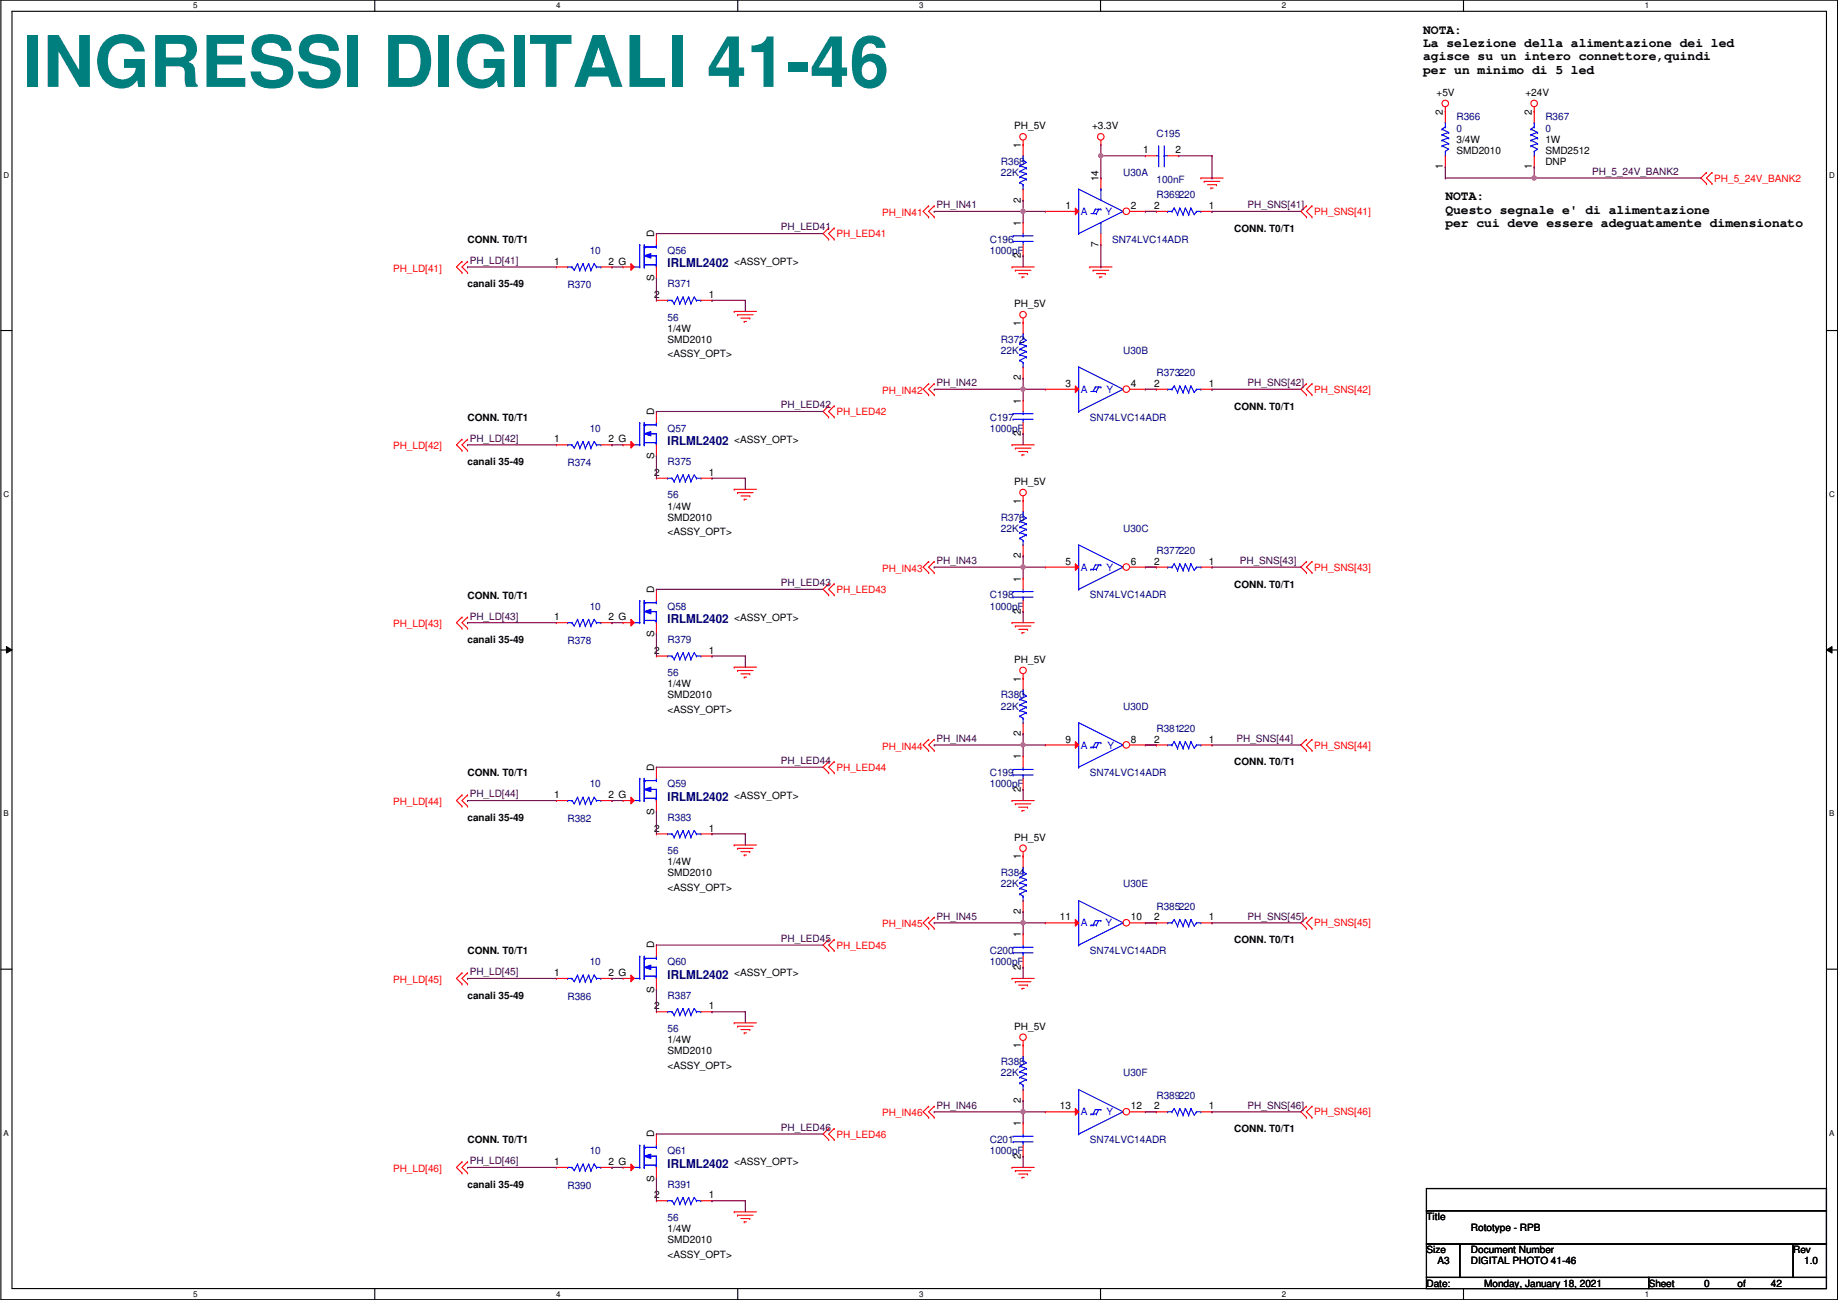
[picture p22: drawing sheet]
<svg xmlns="http://www.w3.org/2000/svg" width="420mm" height="297mm" viewBox="0 0 420 297" stroke-linecap="round" stroke-linejoin="round" font-family="sans-serif">
<defs><g id="words">
<text font-size="16.3" fill="#007f7f" x="5.3" y="19.9">INGRESSI DIGITALI 41-46</text>
<g font-size="3">
<text x="325.3" y="7.7">NOTA:</text>
<text x="325.3" y="10.7">La selezione della alimentazione dei led</text>
<text x="325.3" y="13.8">agisce su un intero connettore,quindi</text>
<text x="325.3" y="16.8">per un minimo di 5 led</text>
<text x="330.4" y="45.8">NOTA:</text>
<text x="330.4" y="48.8">Questo segnale e' di alimentazione</text>
<text x="330.4" y="51.9">per cui deve essere adeguatamente dimensionato</text>
</g>
<g font-size="2.8" fill="#00007f">
<text x="152.6" y="61.1">IRLML2402</text>
<text x="152.6" y="101.7">IRLML2402</text>
<text x="152.6" y="142.4">IRLML2402</text>
<text x="152.6" y="183">IRLML2402</text>
<text x="152.6" y="223.6">IRLML2402</text>
<text x="152.6" y="266.8">IRLML2402</text>
</g>
<g font-size="2.3">
<text x="328.4" y="21.9">+5V</text>
<text x="348.7" y="21.9">+24V</text>
<text x="231.8" y="29.5">PH_5V</text>
<text x="249.6" y="29.5">+3.3V</text>
<text x="329.8" y="26.2" transform="rotate(-90 329.8 26.2)">2</text>
<text x="350.2" y="26.2" transform="rotate(-90 350.2 26.2)">2</text>
<text x="233.3" y="33.8" transform="rotate(-90 233.3 33.8)">1</text>
<text x="261.3" y="35.1">1</text>
<text x="268.7" y="35.1">2</text>
<text x="332.9" y="35.1">SMD2010</text>
<text x="332.9" y="32.6">3/4W</text>
<text x="353.3" y="32.6">1W</text>
<text x="353.3" y="35.1">SMD2512</text>
<text x="251.1" y="41.4" transform="rotate(-90 251.1 41.4)">14</text>
<text x="329.8" y="38.7" transform="rotate(-90 329.8 38.7)">1</text>
<text x="350.2" y="38.7" transform="rotate(-90 350.2 38.7)">1</text>
<text x="353.3" y="37.7">DNP</text>
<text x="233.3" y="46.3" transform="rotate(-90 233.3 46.3)">2</text>
<text x="243.5" y="47.8">1</text>
<text x="258.5" y="47.8">2</text>
<text x="263.9" y="47.8">2</text>
<text x="276.3" y="47.8">1</text>
<text x="233.3" y="51.6" transform="rotate(-90 233.3 51.6)">1</text>
<text x="282.1" y="53">CONN. T0/T1</text>
<text x="106.9" y="55.5">CONN. T0/T1</text>
<text x="149.5" y="54.1" transform="rotate(-90 149.5 54.1)">D</text>
<text x="233.3" y="59" transform="rotate(-90 233.3 59)">2</text>
<text x="251.1" y="56.4" transform="rotate(-90 251.1 56.4)">7</text>
<text x="106.9" y="65.7">canali 35-49</text>
<text x="126.7" y="60.5">1</text>
<text x="139.1" y="60.5">2 G</text>
<text x="149.5" y="64.3" transform="rotate(-90 149.5 64.3)">S</text>
<text x="167.8" y="60.5">&lt;ASSY_OPT&gt;</text>
<text x="149.6" y="68.1">2</text>
<text x="162" y="68.1">1</text>
<text x="231.8" y="70.2">PH_5V</text>
<text x="152.6" y="75.8">1/4W</text>
<text x="233.3" y="74.5" transform="rotate(-90 233.3 74.5)">1</text>
<text x="152.6" y="78.3">SMD2010</text>
<text x="152.6" y="81.6">&lt;ASSY_OPT&gt;</text>
<text x="233.3" y="86.9" transform="rotate(-90 233.3 86.9)">2</text>
<text x="243.5" y="88.4">3</text>
<text x="258.5" y="88.4">4</text>
<text x="263.9" y="88.4">2</text>
<text x="276.3" y="88.4">1</text>
<text x="149.5" y="94.8" transform="rotate(-90 149.5 94.8)">D</text>
<text x="233.3" y="92.2" transform="rotate(-90 233.3 92.2)">1</text>
<text x="282.1" y="93.6">CONN. T0/T1</text>
<text x="106.9" y="96.1">CONN. T0/T1</text>
<text x="126.7" y="101.1">1</text>
<text x="139.1" y="101.1">2 G</text>
<text x="167.8" y="101.2">&lt;ASSY_OPT&gt;</text>
<text x="233.3" y="99.6" transform="rotate(-90 233.3 99.6)">2</text>
<text x="106.9" y="106.3">canali 35-49</text>
<text x="149.5" y="104.9" transform="rotate(-90 149.5 104.9)">S</text>
<text x="149.6" y="108.7">2</text>
<text x="162" y="108.7">1</text>
<text x="231.8" y="110.8">PH_5V</text>
<text x="152.6" y="116.4">1/4W</text>
<text x="152.6" y="119">SMD2010</text>
<text x="233.3" y="115.1" transform="rotate(-90 233.3 115.1)">1</text>
<text x="152.6" y="122.3">&lt;ASSY_OPT&gt;</text>
<text x="233.3" y="127.6" transform="rotate(-90 233.3 127.6)">2</text>
<text x="243.5" y="129">5</text>
<text x="258.5" y="129">6</text>
<text x="263.9" y="129">2</text>
<text x="276.3" y="129">1</text>
<text x="106.9" y="136.8">CONN. T0/T1</text>
<text x="149.5" y="135.4" transform="rotate(-90 149.5 135.4)">D</text>
<text x="233.3" y="132.9" transform="rotate(-90 233.3 132.9)">1</text>
<text x="282.1" y="134.2">CONN. T0/T1</text>
<text x="126.7" y="141.7">1</text>
<text x="139.1" y="141.7">2 G</text>
<text x="167.8" y="141.8">&lt;ASSY_OPT&gt;</text>
<text x="233.3" y="140.3" transform="rotate(-90 233.3 140.3)">2</text>
<text x="106.9" y="146.9">canali 35-49</text>
<text x="149.5" y="145.6" transform="rotate(-90 149.5 145.6)">S</text>
<text x="149.6" y="149.4">2</text>
<text x="162" y="149.4">1</text>
<text x="231.8" y="151.5">PH_5V</text>
<text x="233.3" y="155.7" transform="rotate(-90 233.3 155.7)">1</text>
<text x="152.6" y="157.1">1/4W</text>
<text x="152.6" y="159.6">SMD2010</text>
<text x="152.6" y="162.9">&lt;ASSY_OPT&gt;</text>
<text x="233.3" y="173.5" transform="rotate(-90 233.3 173.5)">1</text>
<text x="233.3" y="168.2" transform="rotate(-90 233.3 168.2)">2</text>
<text x="243.5" y="169.7">9</text>
<text x="258.5" y="169.7">8</text>
<text x="263.9" y="169.7">2</text>
<text x="276.3" y="169.7">1</text>
<text x="106.9" y="177.4">CONN. T0/T1</text>
<text x="149.5" y="176.1" transform="rotate(-90 149.5 176.1)">D</text>
<text x="282.1" y="174.9">CONN. T0/T1</text>
<text x="126.7" y="182.4">1</text>
<text x="139.1" y="182.4">2 G</text>
<text x="167.8" y="182.5">&lt;ASSY_OPT&gt;</text>
<text x="233.3" y="180.9" transform="rotate(-90 233.3 180.9)">2</text>
<text x="106.9" y="187.6">canali 35-49</text>
<text x="149.5" y="186.2" transform="rotate(-90 149.5 186.2)">S</text>
<text x="149.6" y="190">2</text>
<text x="162" y="190">1</text>
<text x="152.6" y="197.7">1/4W</text>
<text x="231.8" y="192.1">PH_5V</text>
<text x="233.3" y="196.4" transform="rotate(-90 233.3 196.4)">1</text>
<text x="152.6" y="200.2">SMD2010</text>
<text x="152.6" y="203.5">&lt;ASSY_OPT&gt;</text>
<text x="233.3" y="208.8" transform="rotate(-90 233.3 208.8)">2</text>
<text x="233.3" y="214.2" transform="rotate(-90 233.3 214.2)">1</text>
<text x="242.3" y="210.3">11</text>
<text x="258.5" y="210.3">10</text>
<text x="263.9" y="210.3">2</text>
<text x="276.3" y="210.3">1</text>
<text x="282.1" y="215.5">CONN. T0/T1</text>
<text x="106.9" y="218.1">CONN. T0/T1</text>
<text x="149.5" y="216.7" transform="rotate(-90 149.5 216.7)">D</text>
<text x="233.3" y="221.5" transform="rotate(-90 233.3 221.5)">2</text>
<text x="126.7" y="223">1</text>
<text x="139.1" y="223">2 G</text>
<text x="149.5" y="226.9" transform="rotate(-90 149.5 226.9)">S</text>
<text x="167.8" y="223.1">&lt;ASSY_OPT&gt;</text>
<text x="106.9" y="228.2">canali 35-49</text>
<text x="149.6" y="230.6">2</text>
<text x="162" y="230.6">1</text>
<text x="152.6" y="238.3">1/4W</text>
<text x="231.8" y="235.3">PH_5V</text>
<text x="233.3" y="239.6" transform="rotate(-90 233.3 239.6)">1</text>
<text x="152.6" y="240.9">SMD2010</text>
<text x="152.6" y="244.2">&lt;ASSY_OPT&gt;</text>
<text x="233.3" y="257.3" transform="rotate(-90 233.3 257.3)">1</text>
<text x="233.3" y="252" transform="rotate(-90 233.3 252)">2</text>
<text x="242.3" y="253.5">13</text>
<text x="258.5" y="253.5">12</text>
<text x="263.9" y="253.5">2</text>
<text x="276.3" y="253.5">1</text>
<text x="106.9" y="261.2">CONN. T0/T1</text>
<text x="149.5" y="259.9" transform="rotate(-90 149.5 259.9)">D</text>
<text x="282.1" y="258.7">CONN. T0/T1</text>
<text x="126.7" y="266.2">1</text>
<text x="139.1" y="266.2">2 G</text>
<text x="167.8" y="266.3">&lt;ASSY_OPT&gt;</text>
<text x="233.3" y="264.7" transform="rotate(-90 233.3 264.7)">2</text>
<text x="106.9" y="271.4">canali 35-49</text>
<text x="149.5" y="270" transform="rotate(-90 149.5 270)">S</text>
<text x="149.6" y="273.8">2</text>
<text x="162" y="273.8">1</text>
<text x="152.6" y="281.5">1/4W</text>
<text x="326.1" y="278.7">Title</text>
<text x="336.2" y="281.3">Rototype - RPB</text>
<text x="152.6" y="284.1">SMD2010</text>
<text x="152.6" y="287.4">&lt;ASSY_OPT&gt;</text>
<text x="326.1" y="286.3">Size</text>
<text x="336.2" y="286.3">Document Number</text>
<text x="409.9" y="286.3">Rev</text>
<text x="326.1" y="294">Date:</text>
<text x="328.6" y="288.9">A3</text>
<text x="336.2" y="288.9">DIGITAL PHOTO 41-46</text>
<text x="339.3" y="294">Monday, January 18, 2021</text>
<text x="376.9" y="294">Sheet</text>
<text x="389.6" y="294">0</text>
<text x="397.2" y="294">of</text>
<text x="404.8" y="294">42</text>
<text x="412.4" y="288.9">1.0</text>
</g>
<g font-size="2.3" fill="#00007f">
<text x="332.9" y="27.5">R366</text>
<text x="353.3" y="27.5">R367</text>
<text x="264.4" y="31.3">C195</text>
<text x="332.9" y="30.1">0</text>
<text x="353.3" y="30.1">0</text>
<text x="228.8" y="37.7">R368</text>
<text x="228.8" y="40.2">22K</text>
<text x="256.7" y="40.2">U30A</text>
<text x="264.4" y="41.7">100nF</text>
<text x="264.4" y="45.3">R369220</text>
<text x="134.8" y="58">10</text>
<text x="152.6" y="58">Q56</text>
<text x="226.3" y="55.5">C196</text>
<text x="226.3" y="58">1000pF</text>
<text x="254.2" y="55.5">SN74LVC14ADR</text>
<text x="129.7" y="65.9">R370</text>
<text x="152.6" y="65.6">R371</text>
<text x="152.6" y="73.2">56</text>
<text x="228.8" y="78.3">R372</text>
<text x="228.8" y="80.9">22K</text>
<text x="256.7" y="80.9">U30B</text>
<text x="264.4" y="85.9">R373220</text>
<text x="134.8" y="98.6">10</text>
<text x="152.6" y="98.6">Q57</text>
<text x="226.3" y="96.1">C197</text>
<text x="226.3" y="98.6">1000pF</text>
<text x="249.1" y="96.1">SN74LVC14ADR</text>
<text x="129.7" y="106.5">R374</text>
<text x="152.6" y="106.3">R375</text>
<text x="152.6" y="113.9">56</text>
<text x="228.8" y="119">R376</text>
<text x="228.8" y="121.5">22K</text>
<text x="256.7" y="121.5">U30C</text>
<text x="264.4" y="126.6">R377220</text>
<text x="226.3" y="136.7">C198</text>
<text x="249.1" y="136.7">SN74LVC14ADR</text>
<text x="134.8" y="139.3">10</text>
<text x="152.6" y="139.3">Q58</text>
<text x="226.3" y="139.3">1000pF</text>
<text x="129.7" y="147.2">R378</text>
<text x="152.6" y="146.9">R379</text>
<text x="152.6" y="154.5">56</text>
<text x="228.8" y="159.6">R380</text>
<text x="228.8" y="162.1">22K</text>
<text x="256.7" y="162.1">U30D</text>
<text x="264.4" y="167.2">R381220</text>
<text x="134.8" y="179.9">10</text>
<text x="152.6" y="179.9">Q59</text>
<text x="226.3" y="177.4">C199</text>
<text x="226.3" y="179.9">1000pF</text>
<text x="249.1" y="177.4">SN74LVC14ADR</text>
<text x="129.7" y="187.8">R382</text>
<text x="152.6" y="187.5">R383</text>
<text x="152.6" y="195.2">56</text>
<text x="228.8" y="200.2">R384</text>
<text x="228.8" y="202.8">22K</text>
<text x="256.7" y="202.8">U30E</text>
<text x="264.4" y="207.9">R385220</text>
<text x="134.8" y="220.6">10</text>
<text x="152.6" y="220.6">Q60</text>
<text x="226.3" y="218">C200</text>
<text x="226.3" y="220.6">1000pF</text>
<text x="249.1" y="218">SN74LVC14ADR</text>
<text x="129.7" y="228.4">R386</text>
<text x="152.6" y="228.2">R387</text>
<text x="152.6" y="235.8">56</text>
<text x="228.8" y="243.4">R388</text>
<text x="228.8" y="246">22K</text>
<text x="256.7" y="246">U30F</text>
<text x="264.4" y="251">R389220</text>
<text x="134.8" y="263.7">10</text>
<text x="152.6" y="263.7">Q61</text>
<text x="226.3" y="261.2">C201</text>
<text x="226.3" y="263.7">1000pF</text>
<text x="249.1" y="261.2">SN74LVC14ADR</text>
<text x="129.7" y="271.6">R390</text>
<text x="152.6" y="271.4">R391</text>
<text x="152.6" y="279">56</text>
</g>
<g font-size="2.3" fill="#400040">
<text x="363.9" y="40">PH_5_24V_BANK2</text>
<text x="214.1" y="47.6">PH_IN41</text>
<text x="285.2" y="47.6">PH_SNS[41]</text>
<text x="178.5" y="52.7">PH_LED41</text>
<text x="107.4" y="60.3">PH_LD[41]</text>
<text x="214.1" y="88.2">PH_IN42</text>
<text x="285.2" y="88.2">PH_SNS[42]</text>
<text x="178.5" y="93.3">PH_LED42</text>
<text x="107.4" y="100.9">PH_LD[42]</text>
<text x="214.1" y="128.9">PH_IN43</text>
<text x="283.4" y="128.9">PH_SNS[43]</text>
<text x="178.5" y="133.9">PH_LED43</text>
<text x="107.4" y="141.6">PH_LD[43]</text>
<text x="214.1" y="169.5">PH_IN44</text>
<text x="282.6" y="169.5">PH_SNS[44]</text>
<text x="178.5" y="174.6">PH_LED44</text>
<text x="107.4" y="182.2">PH_LD[44]</text>
<text x="178.5" y="215.2">PH_LED45</text>
<text x="214.1" y="210.1">PH_IN45</text>
<text x="285.2" y="210.1">PH_SNS[45]</text>
<text x="107.4" y="222.8">PH_LD[45]</text>
<text x="214.1" y="253.3">PH_IN46</text>
<text x="285.2" y="253.3">PH_SNS[46]</text>
<text x="178.5" y="258.4">PH_LED46</text>
<text x="107.4" y="266">PH_LD[46]</text>
</g>
<g font-size="2.3" fill="#f00">
<text x="391.9" y="41.5">PH_5_24V_BANK2</text>
<text x="201.6" y="49.4">PH_IN41</text>
<text x="300.4" y="49.1">PH_SNS[41]</text>
<text x="191.2" y="54.2">PH_LED41</text>
<text x="89.9" y="62.1">PH_LD[41]</text>
<text x="300.4" y="89.7">PH_SNS[42]</text>
<text x="191.2" y="94.8">PH_LED42</text>
<text x="201.6" y="90">PH_IN42</text>
<text x="89.9" y="102.7">PH_LD[42]</text>
<text x="201.6" y="130.6">PH_IN43</text>
<text x="300.4" y="130.4">PH_SNS[43]</text>
<text x="191.2" y="135.5">PH_LED43</text>
<text x="89.9" y="143.3">PH_LD[43]</text>
<text x="201.6" y="171.3">PH_IN44</text>
<text x="300.4" y="171">PH_SNS[44]</text>
<text x="191.2" y="176.1">PH_LED44</text>
<text x="89.9" y="184">PH_LD[44]</text>
<text x="201.6" y="211.9">PH_IN45</text>
<text x="300.4" y="211.7">PH_SNS[45]</text>
<text x="191.2" y="216.7">PH_LED45</text>
<text x="89.9" y="224.6">PH_LD[45]</text>
<text x="201.6" y="255.1">PH_IN46</text>
<text x="300.4" y="254.8">PH_SNS[46]</text>
<text x="191.2" y="259.9">PH_LED46</text>
<text x="89.9" y="267.8">PH_LD[46]</text>
</g>
<g font-size="2.3" fill="#00f">
<text x="247.1" y="49.1">A</text>
<text x="252.7" y="49.1">Y</text>
<text x="247.1" y="89.7">A</text>
<text x="252.9" y="89.7">Y</text>
<text x="247.1" y="130.4">A</text>
<text x="252.9" y="130.4">Y</text>
<text x="247.1" y="171">A</text>
<text x="253.2" y="171">Y</text>
<text x="247.1" y="211.7">A</text>
<text x="252.7" y="211.7">Y</text>
<text x="247.1" y="254.8">A</text>
<text x="252.9" y="254.8">Y</text>
</g>
<g font-size="1.8">
<text x="44.2" y="1.9">5</text>
<text x="127.1" y="1.9">4</text>
<text x="210.1" y="1.9">3</text>
<text x="293" y="1.9">2</text>
<text x="376" y="1.9">1</text>
<text x=".8" y="40.6">D</text>
<text x="418.2" y="40.6">D</text>
<text x=".8" y="113.6">C</text>
<text x="418.2" y="113.6">C</text>
<text x=".8" y="186.6">B</text>
<text x="418.2" y="186.6">B</text>
<text x=".8" y="259.5">A</text>
<text x="418.2" y="259.5">A</text>
<text x="44.2" y="296.3">5</text>
<text x="127.1" y="296.3">4</text>
<text x="210.1" y="296.3">3</text>
<text x="293" y="296.3">2</text>
<text x="376" y="296.3">1</text>
</g>
</g></defs>
<path d="M.2 0h419.9v297h-419.9zM2.7 2.6h414.8v291.8h-414.8z" fill="none" stroke="#000" stroke-width=".25"/>
<g fill="#fff">
<path d="M44.2 .3h1v2h-1z"/>
<path d="M44.2 294.7h1v2h-1z"/>
</g>
<path d="M85.7 0v2.6M85.7 294.4v2.6" fill="none" stroke="#000" stroke-width=".25"/>
<g fill="#fff">
<path d="M127.1 .3h1v2h-1z"/>
<path d="M127.1 294.7h1v2h-1z"/>
</g>
<path d="M168.6 0v2.6M168.6 294.4v2.6" fill="none" stroke="#000" stroke-width=".25"/>
<g fill="#fff">
<path d="M210.1 .3h1v2h-1z"/>
<path d="M210.1 294.7h1v2h-1z"/>
</g>
<path d="M251.6 0v2.6M251.6 294.4v2.6" fill="none" stroke="#000" stroke-width=".25"/>
<g fill="#fff">
<path d="M293 .3h1v2h-1z"/>
<path d="M293 294.7h1v2h-1z"/>
</g>
<path d="M334.5 0v2.6M334.5 294.4v2.6" fill="none" stroke="#000" stroke-width=".25"/>
<g fill="#fff">
<path d="M376 .3h1v2h-1z"/>
<path d="M376 294.7h1v2h-1z"/>
<path d="M.8 39h1.3v2h-1.3z"/>
<path d="M418.2 39h1.2v2h-1.2z"/>
<path d="M.8 112h1.3v2h-1.3z"/>
<path d="M418.2 112h1.2v2h-1.2z"/>
</g>
<path d="M.2 75.5h2.5M417.5 75.5h2.6" fill="none" stroke="#000" stroke-width=".25"/>
<g fill="#fff">
<path d="M.8 185h1.2v1.9h-1.2z"/>
<path d="M418.2 185h1.1v1.9h-1.1z"/>
</g>
<path d="M.2 148.5h2.5M417.5 148.5h2.6" fill="none" stroke="#000" stroke-width=".25"/>
<path d="M1.5 147.7l1.2 .8-1.2 .7zM417.5 148.5l1.3-.8v1.5z" fill="#000"/>
<path d="M1.5 147.7l1.2 .8-1.2 .7zM417.5 148.5l1.3-.8v1.5z" fill="none" stroke="#000" stroke-width=".23"/>
<g fill="#fff">
<path d="M.8 257.9h1.2v2h-1.2z"/>
<path d="M418.2 257.9h1.1v2h-1.1z"/>
</g>
<path d="M.2 221.4h2.5M417.5 221.4h2.6M326.1 271.6h91.4v5h-91.4zM326.1 276.6h91.4v7.7h-91.4zM326.1 284.3h7.6v7.6h-7.6zM326.1 291.9h50.8v2.5h-50.8zM333.7 284.3h76.2v7.6h-76.2zM376.9 291.9h40.6v2.5h-40.6zM409.9 284.3h7.6v7.6h-7.6z" fill="none" stroke="#000" stroke-width=".25"/>
<g fill="none" stroke="#f00" stroke-width=".25">
<path d="M233.9 33.1h.1M233.9 32v1.1M251.7 33.1h.1M251.7 32v1.1M261.8 35.6h.1M261.8 35.6h2.6M266.9 35.6h2.5M269.4 35.6h.1M330.4 25.4h.1M330.4 24.4v1M350.7 25.4h.1M350.7 24.4v1"/>
<path d="M390.1 39.4h.1M390.1 39.4l-1.3 1.3 1.3 1.3M391.4 39.4h.1M391.4 39.4l-1.3 1.3 1.3 1.3M105.6 59.7h.1M105.6 59.7l-1.3 1.3 1.3 1.3M106.9 59.7h.1M106.9 59.7l-1.3 1.3 1.3 1.3M189.4 52.1h.1M189.4 54.7h.1M189.4 52.1l-1.2 1.3 1.2 1.3M190.7 54.7h.1"/>
<path d="M190.7 52.1h.1M190.7 52.1l-1.3 1.3 1.3 1.3M212.3 47h.1M212.3 49.6h.1M212.3 47l-1.3 1.3 1.3 1.3M213.6 47h.1M213.6 49.6h.1M213.6 47l-1.3 1.3 1.3 1.3M264.4 48.3h.1M264.4 48.3h2.5M274.5 40.7h.1M274.5 40.7h5.1"/>
<path d="M274.5 48.3h2.6M275.3 41.4h.1M275.3 41.4h3.5M276 42.2h2.1M276.8 43h.1M276.8 43h.5M277.1 48.3h.1M278.1 42.2h.1M298.7 47h.1M298.7 49.6h.1M298.7 47l-1.3 1.3 1.3 1.3M299.9 49.6h.1"/>
<path d="M299.9 47h.1M299.9 47l-1.2 1.3 1.2 1.3M390.1 42h.1M391.4 42h.1M105.6 62.3h.1M106.9 62.3h.1M167.8 71.2h.1M167.8 71.2h5.1M168.6 71.9h.1M168.6 71.9h3.6M169.4 72.7h2M170.1 73.4h.1"/>
<path d="M170.1 73.4h.5M171.4 72.7h.1M231.3 61h.1M231.3 61h5.1M232.1 61.8h.1M232.1 61.8h3.6M232.9 62.5h2M233.6 63.3h.1M233.6 63.3h.5M233.9 73.7h.1M233.9 72.7v3.5M234.9 62.5h.1"/>
<path d="M249.1 61h.1M249.1 61h5.1M249.9 61.8h.1M249.9 61.8h3.5M250.6 62.5h2.1M251.4 63.3h.1M251.4 63.3h.5M252.7 62.5h.1M189.4 92.8h.1M189.4 95.3h.1M189.4 92.8l-1.2 1.2 1.2 1.3M190.7 95.3h.1"/>
<path d="M190.7 92.8h.1M190.7 92.8l-1.3 1.2 1.3 1.3M212.3 87.7h.1M212.3 90.2h.1M212.3 87.7l-1.3 1.2 1.3 1.3M213.6 87.7h.1M213.6 90.2h.1M213.6 87.7l-1.3 1.2 1.3 1.3M233.9 86.4h.1M233.9 83.9v2.5M298.7 87.7h.1M298.7 90.2h.1"/>
<path d="M298.7 87.7l-1.3 1.2 1.3 1.3M299.9 90.2h.1M299.9 87.7h.1M299.9 87.7l-1.2 1.2 1.2 1.3M105.6 100.4h.1M105.6 102.9h.1M105.6 100.4l-1.3 1.2 1.3 1.3M106.9 100.4h.1M106.9 102.9h.1M106.9 100.4l-1.3 1.2 1.3 1.3M167.8 111.8h.1M167.8 111.8h5.1"/>
<path d="M168.6 112.6h.1M168.6 112.6h3.6M169.4 113.3h2M170.1 114.1h.1M170.1 114.1h.5M171.4 113.3h.1M231.3 101.6h.1M231.3 101.6h5.1M232.1 102.4h.1M232.1 102.4h3.6M232.9 103.2h2M233.6 103.9h.1"/>
<path d="M233.6 103.9h.5M233.9 114.3h.1M233.9 113.3v1M234.9 103.2h.1M189.4 133.4h.1M189.4 135.9h.1M189.4 133.4l-1.2 1.3 1.2 1.2M190.7 135.9h.1M190.7 133.4h.1M190.7 133.4l-1.3 1.3 1.3 1.2M212.3 128.3h.1M212.3 130.9h.1"/>
<path d="M212.3 128.3l-1.3 1.3 1.3 1.3M213.6 128.3h.1M213.6 130.9h.1M213.6 128.3l-1.3 1.3 1.3 1.3M298.7 128.3h.1M298.7 130.9h.1M298.7 128.3l-1.3 1.3 1.3 1.3M299.9 130.9h.1M299.9 128.3h.1M299.9 128.3l-1.2 1.3 1.2 1.3M105.6 141h.1M105.6 143.6h.1"/>
<path d="M105.6 141l-1.3 1.3 1.3 1.3M106.9 141h.1M106.9 143.6h.1M106.9 141l-1.3 1.3 1.3 1.3M167.8 152.4h.1M167.8 152.4h5.1M168.6 153.2h.1M168.6 153.2h3.6M169.4 154h2M170.1 154.7h.1M170.1 154.7h.5M171.4 154h.1"/>
<path d="M231.3 142.3h.1M231.3 142.3h5.1M232.1 143h.1M232.1 143h3.6M232.9 143.8h2M233.6 144.6h.1M233.6 144.6h.5M233.9 155h.1M233.9 154v1M234.9 143.8h.1M189.4 174h.1M189.4 176.6h.1"/>
<path d="M189.4 174l-1.2 1.3 1.2 1.3M190.7 176.6h.1M190.7 174h.1M190.7 174l-1.3 1.3 1.3 1.3M212.3 169h.1M212.3 171.5h.1M212.3 169l-1.3 1.2 1.3 1.3M213.6 169h.1M213.6 171.5h.1M213.6 169l-1.3 1.2 1.3 1.3M298.7 169h.1M298.7 171.5h.1"/>
<path d="M298.7 169l-1.3 1.2 1.3 1.3M299.9 171.5h.1M299.9 169h.1M299.9 169l-1.2 1.2 1.2 1.3M105.6 181.7h.1M105.6 184.2h.1M105.6 181.7l-1.3 1.2 1.3 1.3M106.9 181.7h.1M106.9 184.2h.1M106.9 181.7l-1.3 1.2 1.3 1.3M167.8 193.1h.1M167.8 193.1h5.1"/>
<path d="M168.6 193.8h.1M168.6 193.8h3.6M169.4 194.6h2M170.1 195.4h.1M170.1 195.4h.5M171.4 194.6h.1M231.3 182.9h.1M231.3 182.9h5.1M232.1 183.7h.1M232.1 183.7h3.6M232.9 184.4h2M233.6 185.2h.1"/>
<path d="M233.6 185.2h.5M233.9 195.6h.1M233.9 194.6v1M234.9 184.4h.1M189.4 214.7h.1M189.4 217.2h.1M189.4 214.7l-1.2 1.2 1.2 1.3M190.7 217.2h.1M190.7 214.7h.1M190.7 214.7l-1.3 1.2 1.3 1.3M212.3 209.6h.1M212.3 212.1h.1"/>
<path d="M212.3 209.6l-1.3 1.3 1.3 1.2M213.6 209.6h.1M213.6 212.1h.1M213.6 209.6l-1.3 1.3 1.3 1.2M298.7 209.6h.1M298.7 212.1h.1M298.7 209.6l-1.3 1.3 1.3 1.2M299.9 212.1h.1M299.9 209.6h.1M299.9 209.6l-1.2 1.3 1.2 1.2M105.6 222.3h.1M105.6 224.8h.1"/>
<path d="M105.6 222.3l-1.3 1.3 1.3 1.2M106.9 222.3h.1M106.9 224.8h.1M106.9 222.3l-1.3 1.3 1.3 1.2M167.8 233.7h.1M167.8 233.7h5.1M168.6 234.5h.1M168.6 234.5h3.6M169.4 235.2h2M170.1 236h.1M170.1 236h.5M171.4 235.2h.1"/>
<path d="M231.3 223.6h.1M231.3 223.6h5.1M232.1 224.3h.1M232.1 224.3h3.6M232.9 225.1h2M233.6 225.8h.1M233.6 225.8h.5M233.9 238.8h.1M233.9 237.8v1M234.9 225.1h.1M189.4 257.9h.1M189.4 257.9l-1.2 1.2 1.2 1.3"/>
<path d="M190.7 257.9h.1M190.7 257.9l-1.3 1.2 1.3 1.3M212.3 252.8h.1M212.3 255.3h.1M212.3 252.8l-1.3 1.2 1.3 1.3M213.6 252.8h.1M213.6 255.3h.1M213.6 252.8l-1.3 1.2 1.3 1.3M298.7 252.8h.1M298.7 255.3h.1M298.7 252.8l-1.3 1.2 1.3 1.3M299.9 255.3h.1"/>
<path d="M299.9 252.8h.1M299.9 252.8l-1.2 1.2 1.2 1.3M105.6 265.5h.1M105.6 268h.1M105.6 265.5l-1.3 1.2 1.3 1.3M106.9 265.5h.1M106.9 268h.1M106.9 265.5l-1.3 1.2 1.3 1.3M127.2 266.7h.1M127.2 266.7h2.5M137.4 266.7h2.5M139.9 266.7h.1"/>
<path d="M167.8 276.9h.1M167.8 276.9h5.1M168.6 277.7h.1M168.6 277.7h3.6M169.4 278.4h2M170.1 279.2h.1M170.1 279.2h.5M171.4 278.4h.1M189.4 260.4h.1M190.7 260.4h.1M231.3 266.7h.1M231.3 266.7h5.1"/>
<path d="M232.1 267.5h.1M232.1 267.5h3.6M232.9 268.3h2M233.6 269h.1M233.6 269h.5M234.9 268.3h.1"/>
<circle cx="233.9" cy="31.3" r=".75"/>
<circle cx="251.6" cy="31.3" r=".75"/>
<circle cx="330.4" cy="23.6" r=".75"/>
<circle cx="350.7" cy="23.6" r=".75"/>
<circle cx="233.9" cy="71.9" r=".75"/>
<circle cx="233.9" cy="112.5" r=".75"/>
<circle cx="233.9" cy="153.2" r=".75"/>
<circle cx="233.9" cy="193.8" r=".75"/>
<circle cx="233.9" cy="237" r=".75"/>
</g>
<g fill="none" stroke="#00f" stroke-width=".25">
<path d="M264.4 35.6h.5M264.9 35.6h.1M264.9 37.9h.1M264.9 33.3v4.6M266.1 37.9h.1M266.1 35.6h.1M266.1 35.6h.8M266.1 33.3v4.6M266.9 48.3h.1M266.9 48.3h1M267.9 48.3h.1M268.4 47.5h.1"/>
<path d="M268.4 47.5l.8 1.6M268.4 47.5l-.5 .8M269.2 49.1h.1M269.7 47.5h.1M269.7 47.5l-.5 1.6M269.7 47.5l.8 1.6M270.5 49.1h.1M271 47.5h.1M271 47.5l.7 1.6M271 47.5l-.5 1.6M271.7 49.1h.1M272.2 47.5h.1"/>
<path d="M272.2 47.5l-.5 1.6M272.2 47.5l.8 1.6 .5-.8M273.5 48.3h.1M273.5 48.3h1M274.5 48.3h.1M233.1 79.8h.1M233.1 78.5h.1M233.1 79.8l1.5 .5M233.1 78.5l1.5 .5M233.9 76.2h.1M233.9 77.3h.1M233.9 77.3l.7 .5-1.5 .7"/>
<path d="M233.9 76.2v1.1M234.6 79h.1M234.6 79l-1.5 .8M233.1 81.1h.1M233.1 82.3h.1M233.1 81.1l1.5 .5M233.1 82.3l.8 .5M233.9 82.8h.1M233.9 83.9h.1M233.9 82.8v1.1M234.6 81.6h.1M234.6 80.3h.1"/>
<path d="M234.6 80.3l-1.5 .8M234.6 81.6l-1.5 .7M129.7 266.7h.1M129.7 266.7h1.1M130.8 266.7h.1M132 266h.1M132 266l.5 1.5M132 266l-.7 1.5-.5-.8M132.5 267.5h.1M133.3 266h.1M133.3 266l-.8 1.5M133.3 266l.5 1.5"/>
<path d="M133.8 267.5h.1M134.6 266h.1M134.6 266l.5 1.5M134.6 266l-.8 1.5M135.1 267.5h.1M135.8 266h.1M135.8 266l-.7 1.5M135.8 266l.5 .7M136.3 266.7h.1M136.3 266.7h1.1M137.4 266.7h.1M145 266.7h1.3"/>
<path d="M146.3 266.7h.1M146.3 261.7h.1M146.3 261.7v5M147.3 266.7h.1M147.3 262.2h.1M147.3 261.7v5M147.3 262.2h2.8M147.3 266.2h2.8M147.5 262.2h.1M148.5 264.2h1.6M149.8 266.2h.1M150.1 262.2h.1"/>
<path d="M150.1 264.2h.1M150.1 266.7h.1M150.1 266.2h.1M150.1 261.7v.5M150.1 264.2v2.5"/>
</g>
<path d="M147.3 264.2l1.5-.5v1z" fill="#00f"/>
<path d="M147.3 264.2l1.5-.5v1z" fill="none" stroke="#00f" stroke-width=".25"/>
<path d="M144.2 266l.8 .7-.8 .8z" fill="#f00"/>
<g fill="none" stroke="#f00" stroke-width=".25">
<path d="M330.4 38.1h.1M330.4 25.4h.1M330.4 25.4v2.6M330.4 35.6v2.5M264.4 129.6h.1M264.4 129.6h2.5M274.5 129.6h2.6M277.1 129.6h.1M150.1 259.1h.1M150.1 259.1v2.6M142.4 266.7h.1M142.4 266.7h2.6"/>
<path d="M144.2 266l.8 .7-.8 .8zM150.1 269.3h.1M150.1 266.7v2.6"/>
</g>
<g fill="none" stroke="#00f" stroke-width=".25">
<path d="M329.6 30.8h.1M329.6 32h.1M329.6 33.3h.1M329.6 29.5h.1M329.6 30.8l1.6 .7M329.6 32l1.6 .8M329.6 33.3l1.6 .8-.8 .5M329.6 29.5l1.6 .8M330.4 29h.1M330.4 35.6h.1M330.4 28h.1M330.4 34.6h.1"/>
<path d="M330.4 29l-.8 .5M330.4 28v1M330.4 34.6v1M331.2 30.3h.1M331.2 31.5h.1M331.2 32.8h.1M331.2 30.3l-1.6 .5M331.2 31.5l-1.6 .5M331.2 32.8l-1.6 .5M266.9 129.6h.1M266.9 129.6h1M267.9 129.6h.1"/>
<path d="M268.4 128.8h.1M268.4 128.8l.8 1.5M268.4 128.8l-.5 .8M269.2 130.3h.1M269.7 128.8h.1M269.7 128.8l-.5 1.5M269.7 128.8l.8 1.5M270.5 130.3h.1M271 128.8h.1M271 128.8l.7 1.5M271 128.8l-.5 1.5M271.7 130.3h.1"/>
<path d="M272.2 128.8h.1M272.2 128.8l-.5 1.5M272.2 128.8l.8 1.5 .5-.7M273.5 129.6h.1M273.5 129.6h1M274.5 129.6h.1M146.3 177.8h.1M146.3 177.8v5.1M147.3 178.4h.1M147.3 177.8v5.1M147.3 178.4h2.8M147.5 178.4h.1"/>
<path d="M150.1 178.4h.1M150.1 177.8v.6M145 182.9h1.3M146.3 182.9h.1M147.3 182.9h.1M147.3 182.4h2.8M148.5 180.4h1.6M149.8 182.4h.1M150.1 180.4h.1M150.1 182.9h.1M150.1 182.4h.1M150.1 180.4v2.5"/>
</g>
<path d="M147.3 180.4l1.5-.5v1z" fill="#00f"/>
<path d="M147.3 180.4l1.5-.5v1z" fill="none" stroke="#00f" stroke-width=".25"/>
<path d="M144.2 182.2l.8 .7-.8 .8z" fill="#f00"/>
<path d="M233.9 132.1h.1M233.9 139.7h.1M233.9 132.1v2.6M233.9 137.2v2.5M150.1 175.3h.1M150.1 175.3v2.5M142.4 182.9h.1M142.4 182.9h2.6M144.2 182.2l.8 .7-.8 .8zM150.1 185.5h.1M150.1 182.9v2.6" fill="none" stroke="#f00" stroke-width=".25"/>
<g fill="none" stroke="#00f" stroke-width=".25">
<path d="M146.3 96.6h.1M146.3 96.6v5M147.3 97.1h.1M147.3 96.6v5M147.3 97.1h2.8M147.5 97.1h.1M148.5 99.1h1.6M150.1 97.1h.1M150.1 99.1h.1M150.1 96.6v.5M150.1 99.1v2.5M145 101.6h1.3"/>
<path d="M146.3 101.6h.1M147.3 101.6h.1M147.3 101.1h2.8M149.8 101.1h.1M150.1 101.6h.1M150.1 101.1h.1M231.6 136.4h.1M231.6 135.2h.1M231.6 136.4h4.6M231.6 135.2h4.6M233.9 135.2h.1M233.9 136.4h.1"/>
<path d="M233.9 134.7v.5M233.9 136.4v.8"/>
</g>
<path d="M147.3 99.1l1.5-.5v1z" fill="#00f"/>
<path d="M147.3 99.1l1.5-.5v1z" fill="none" stroke="#00f" stroke-width=".25"/>
<path d="M144.2 100.9l.8 .7-.8 .8z" fill="#f00"/>
<path d="M150.1 94h.1M150.1 94v2.6M142.4 101.6h.1M142.4 101.6h2.6M144.2 100.9l.8 .7-.8 .8zM150.1 104.2h.1M150.1 101.6v2.6" fill="none" stroke="#f00" stroke-width=".25"/>
<path d="M246.6 215.9h.1M249.4 211.4h.1M249.4 211.4h1.2M249.9 211.4h.1M250.6 211.4h.1M251.2 210.4l-.6 1M251.7 210.4h.1M251.7 210.4h-1.3l-.5 1M256.7 210.9h.1M256.7 210.9l-10.1-5.1v10.1M256.7 210.9l-10.1 5" fill="none" stroke="#00f" stroke-width=".25"/>
<circle cx="257.5" cy="210.8" r=".75" fill="#fff"/>
<g fill="none" stroke="#f00" stroke-width=".25">
<path d="M258.3 210.9h6.1M264.4 210.9h.1"/>
<circle cx="257.5" cy="210.8" r=".75"/>
</g>
<path d="M245.8 210.1l.8 .8-.8 .7z" fill="#f00"/>
<g fill="none" stroke="#f00" stroke-width=".25">
<path d="M233.9 50.8h.1M233.9 58.5h.1M233.9 50.8v2.6M233.9 55.9v2.6M127.2 61h.1M127.2 61h2.5M137.4 61h2.5M139.9 61h.1M233.9 91.5h.1M233.9 99.1h.1M233.9 91.5v2.5M233.9 96.6v2.5"/>
<path d="M127.2 101.6h.1M127.2 101.6h2.5M137.4 101.6h2.5M139.9 101.6h.1M150.1 109.3h.1M150.1 109.3h2.5M160.2 109.3h2.6M162.8 109.3h.1M127.2 142.3h.1M127.2 142.3h2.5M137.4 142.3h2.5M139.9 142.3h.1"/>
<path d="M233.9 172.8h.1M233.9 172.8v2.5M233.9 177.8v2.6M127.2 182.9h.1M127.2 182.9h2.5M137.4 182.9h2.5M139.9 182.9h.1M150.1 190.5h.1M150.1 190.5h2.5M160.2 190.5h2.6M162.8 190.5h.1M233.9 195.6h.1"/>
<path d="M233.9 180.4h.1M233.9 195.6v2.6M233.9 208.3h.1M233.9 205.8v2.5M239 210.9h.1M239 210.9h7.6M245.8 210.1l.8 .8-.8 .7zM127.2 223.6h.1M127.2 223.6h2.5M137.4 223.6h2.5M139.9 223.6h.1M233.9 238.8h.1"/>
<path d="M233.9 238.8v2.5M233.9 251.5h.1M233.9 249v2.5M150.1 274.4h.1M150.1 274.4h2.5M160.2 274.4h2.6M162.8 274.4h.1"/>
</g>
<g fill="none" stroke="#00f" stroke-width=".25">
<path d="M231.6 55.2h.1M231.6 53.9h.1M231.6 55.2h4.6M231.6 53.9h4.6M233.9 53.9h.1M233.9 55.2h.1M233.9 53.4v.5M233.9 55.2v.7M129.7 61h.1M129.7 61h1.1M130.8 61h.1M132 60.2h.1"/>
<path d="M132 60.2l.5 1.6M132 60.2l-.7 1.6-.5-.8M132.5 61.8h.1M133.3 60.2h.1M133.3 60.2l-.8 1.6M133.3 60.2l.5 1.6M133.8 61.8h.1M134.6 60.2h.1M134.6 60.2l.5 1.6M134.6 60.2l-.8 1.6M135.1 61.8h.1M135.8 60.2h.1"/>
<path d="M135.8 60.2l-.7 1.6M135.8 60.2l.5 .8M136.3 61h.1M136.3 61h1.1M137.4 61h.1M231.6 95.8h.1M231.6 94.5h.1M231.6 95.8h4.6M231.6 94.5h4.6M233.9 94.5h.1M233.9 95.8h.1M233.9 94v.5"/>
<path d="M233.9 95.8v.8M129.7 101.6h.1M129.7 101.6h1.1M130.8 101.6h.1M132 100.9h.1M132 100.9l.5 1.5M132 100.9l-.7 1.5-.5-.8M132.5 102.4h.1M133.3 100.9h.1M133.3 100.9l-.8 1.5M133.3 100.9l.5 1.5M133.8 102.4h.1"/>
<path d="M134.6 100.9h.1M134.6 100.9l.5 1.5M134.6 100.9l-.8 1.5M135.1 102.4h.1M135.8 100.9h.1M135.8 100.9l-.7 1.5M135.8 100.9l.5 .7M136.3 101.6h.1M136.3 101.6h1.1M137.4 101.6h.1M152.6 109.3h.1M152.6 109.3h1"/>
<path d="M153.6 109.3h.1M153.6 109.3l.5 .7M154.1 110h.1M154.9 108.5h.1M154.9 108.5l.5 1.5M154.9 108.5l-.8 1.5M155.4 110h.1M156.2 108.5h.1M156.2 108.5l-.8 1.5M156.2 108.5l.5 1.5M156.7 110h.1M157.4 108.5h.1"/>
<path d="M157.4 108.5l-.7 1.5M157.4 108.5l.5 1.5M157.9 110h.1M159.2 109.3h.1M159.2 109.3l-.5-.8-.8 1.5M159.2 109.3h1M160.2 109.3h.1M246.6 134.7h.1M249.4 130.1h.1M249.4 130.1h1.2M249.9 130.1h.1M250.6 130.1h.1"/>
<path d="M251.2 129.1l-.6 1M251.7 129.1h.1M251.7 129.1h-1.3l-.5 1M256.7 129.6h.1M256.7 129.6l-10.1-5.1v10.2M256.7 129.6l-10.1 5.1M129.7 142.3h.1M129.7 142.3h1.1M130.8 142.3h.1M132 141.5h.1M132 141.5l.5 1.5M132 141.5l-.7 1.5-.5-.7"/>
<path d="M132.5 143h.1M133.3 141.5h.1M133.3 141.5l-.8 1.5M133.3 141.5l.5 1.5M133.8 143h.1M134.6 141.5h.1M134.6 141.5l.5 1.5M134.6 141.5l-.8 1.5M135.1 143h.1M135.8 141.5h.1M135.8 141.5l-.7 1.5M135.8 141.5l.5 .8"/>
<path d="M136.3 142.3h.1M136.3 142.3h1.1M137.4 142.3h.1M231.6 177.1h.1M231.6 175.8h.1M231.6 177.1h4.6M231.6 175.8h4.6M233.9 175.8h.1M233.9 177.1h.1M233.9 175.3v.5M233.9 177.1v.7M129.7 182.9h.1"/>
<path d="M129.7 182.9h1.1M130.8 182.9h.1M132 182.2h.1M132 182.2l.5 1.5M132 182.2l-.7 1.5-.5-.8M132.5 183.7h.1M133.3 182.2h.1M133.3 182.2l-.8 1.5M133.3 182.2l.5 1.5M133.8 183.7h.1M134.6 182.2h.1M134.6 182.2l.5 1.5"/>
<path d="M134.6 182.2l-.8 1.5M135.1 183.7h.1M135.8 182.2h.1M135.8 182.2l-.7 1.5M135.8 182.2l.5 .7M136.3 182.9h.1M136.3 182.9h1.1M137.4 182.9h.1M152.6 190.5h.1M152.6 190.5h1M153.6 190.5h.1M153.6 190.5l.5 .8"/>
<path d="M154.1 191.3h.1M154.9 189.8h.1M154.9 189.8l.5 1.5M154.9 189.8l-.8 1.5M155.4 191.3h.1M156.2 189.8h.1M156.2 189.8l-.8 1.5M156.2 189.8l.5 1.5M156.7 191.3h.1M157.4 189.8h.1M157.4 189.8l-.7 1.5M157.4 189.8l.5 1.5"/>
<path d="M157.9 191.3h.1M159.2 190.5h.1M159.2 190.5l-.5-.7-.8 1.5M159.2 190.5h1M160.2 190.5h.1M233.9 198.2h.1M233.9 199.2h.1M233.9 199.2l.7 .5-1.5 .7M233.9 198.2v1M233.1 203h.1M233.1 201.7h.1M233.1 200.4h.1"/>
<path d="M233.1 204.3h.1M233.1 203l1.5 .5M233.1 201.7l1.5 .5M233.1 200.4l1.5 .6M233.1 204.3l.8 .5M233.9 204.8h.1M233.9 205.8h.1M233.9 204.8v1M234.6 203.5h.1M234.6 202.2h.1M234.6 201h.1M234.6 202.2l-1.5 .8"/>
<path d="M234.6 201l-1.5 .7M234.6 203.5l-1.5 .8M129.7 223.6h.1M129.7 223.6h1.1M130.8 223.6h.1M132 222.8h.1M132 222.8l.5 1.5M132 222.8l-.7 1.5-.5-.7M132.5 224.3h.1M133.3 222.8h.1M133.3 222.8l-.8 1.5M133.3 222.8l.5 1.5"/>
<path d="M133.8 224.3h.1M134.6 222.8h.1M134.6 222.8l.5 1.5M134.6 222.8l-.8 1.5M135.1 224.3h.1M135.8 222.8h.1M135.8 222.8l-.7 1.5M135.8 222.8l.5 .8M136.3 223.6h.1M136.3 223.6h1.1M137.4 223.6h.1M233.1 246.2h.1"/>
<path d="M233.1 244.9h.1M233.1 243.6h.1M233.1 247.4h.1M233.1 246.2l1.5 .5M233.1 244.9l1.5 .5M233.1 243.6l1.5 .5M233.1 247.4l.8 .5M233.9 247.9h.1M233.9 241.3h.1M233.9 249h.1M233.9 242.4h.1M233.9 241.3v1.1"/>
<path d="M233.9 247.9v1.1M233.9 242.4l.7 .5-1.5 .7M234.6 246.7h.1M234.6 245.4h.1M234.6 244.1h.1M234.6 245.4l-1.5 .8M234.6 244.1l-1.5 .8M234.6 246.7l-1.5 .7M152.6 274.4h.1M152.6 274.4h1M153.6 274.4h.1M153.6 274.4l.5 .7"/>
<path d="M154.1 275.1h.1M154.9 273.6h.1M154.9 273.6l.5 1.5M154.9 273.6l-.8 1.5M155.4 275.1h.1M156.2 273.6h.1M156.2 273.6l-.8 1.5M156.2 273.6l.5 1.5M156.7 275.1h.1M157.4 273.6h.1M157.4 273.6l-.7 1.5M157.4 273.6l.5 1.5"/>
<path d="M157.9 275.1h.1M159.2 274.4h.1M159.2 274.4l-.5-.8-.8 1.5M159.2 274.4h1M160.2 274.4h.1"/>
</g>
<path d="M245.8 128.8l.8 .8-.8 .7z" fill="#f00"/>
<path d="M239 129.6h.1M239 129.6h7.6M245.8 128.8l.8 .8-.8 .7z" fill="none" stroke="#f00" stroke-width=".25"/>
<circle cx="257.5" cy="129.6" r=".75" fill="#fff"/>
<g fill="none" stroke="#f00" stroke-width=".25">
<path d="M258.3 129.6h6.1M264.4 129.6h.1M233.9 155h.1M233.9 155v2.5M233.9 167.7h.1M233.9 165.1v2.6"/>
<circle cx="257.5" cy="129.6" r=".75"/>
</g>
<g fill="none" stroke="#00f" stroke-width=".25">
<path d="M233.1 159.8h.1M233.1 159.8l1.5 .5M233.9 157.5h.1M233.9 158.5h.1M233.9 158.5l.7 .5-1.5 .8M233.9 157.5v1M233.1 162.3h.1M233.1 161.1h.1M233.1 163.6h.1M233.1 162.3l1.5 .6M233.1 161.1l1.5 .5M233.1 163.6l.8 .5"/>
<path d="M233.9 164.1h.1M233.9 165.1h.1M233.9 164.1v1M234.6 162.9h.1M234.6 161.6h.1M234.6 160.3h.1M234.6 161.6l-1.5 .7M234.6 160.3l-1.5 .8M234.6 162.9l-1.5 .7M146.3 218.5h.1M146.3 218.5v5.1M147.3 219h.1"/>
<path d="M147.3 218.5v5.1M147.3 219h2.8M147.5 219h.1M150.1 219h.1M150.1 218.5v.5M145 223.6h1.3M146.3 223.6h.1M147.3 223.6h.1M147.3 223.1h2.8M148.5 221h1.6M149.8 223.1h.1M150.1 221h.1"/>
<path d="M150.1 223.6h.1M150.1 223.1h.1M150.1 221v2.6"/>
</g>
<path d="M147.3 221l1.5-.5v1z" fill="#00f"/>
<path d="M147.3 221l1.5-.5v1z" fill="none" stroke="#00f" stroke-width=".25"/>
<path d="M144.2 222.8l.8 .8-.8 .7z" fill="#f00"/>
<path d="M150.1 215.9h.1M150.1 215.9v2.6M142.4 223.6h.1M142.4 223.6h2.6M144.2 222.8l.8 .8-.8 .7zM150.1 226.1h.1M150.1 223.6v2.5" fill="none" stroke="#f00" stroke-width=".25"/>
<g fill="none" stroke="#00f" stroke-width=".25">
<path d="M146.3 137.2h.1M146.3 137.2v5.1M147.3 137.7h.1M147.3 137.2v5.1M147.3 137.7h2.8M147.5 137.7h.1M148.5 139.7h1.6M150.1 137.7h.1M150.1 139.7h.1M150.1 137.2v.5M150.1 139.7v2.6M145 142.3h1.3"/>
<path d="M146.3 142.3h.1M147.3 142.3h.1M147.3 141.8h2.8M149.8 141.8h.1M150.1 142.3h.1M150.1 141.8h.1"/>
</g>
<path d="M147.3 139.7l1.5-.5v1.1z" fill="#00f"/>
<path d="M147.3 139.7l1.5-.5v1.1z" fill="none" stroke="#00f" stroke-width=".25"/>
<path d="M144.2 141.5l.8 .8-.8 .7z" fill="#f00"/>
<path d="M150.1 134.7h.1M150.1 134.7v2.5M142.4 142.3h.1M142.4 142.3h2.6M144.2 141.5l.8 .8-.8 .7zM150.1 144.8h.1M150.1 142.3v2.5" fill="none" stroke="#f00" stroke-width=".25"/>
<g fill="none" stroke="#00f" stroke-width=".25">
<path d="M146.3 55.9h.1M146.3 55.9v5.1M147.3 56.4h.1M147.3 55.9v5.1M147.3 56.4h2.8M147.5 56.4h.1M148.5 58.5h1.6M150.1 56.4h.1M150.1 58.5h.1M150.1 55.9v.5M150.1 58.5v2.5M145 61h1.3"/>
<path d="M146.3 61h.1M147.3 61h.1M147.3 60.5h2.8M149.8 60.5h.1M150.1 61h.1M150.1 60.5h.1"/>
</g>
<path d="M147.3 58.5l1.5-.5v1z" fill="#00f"/>
<path d="M147.3 58.5l1.5-.5v1z" fill="none" stroke="#00f" stroke-width=".25"/>
<path d="M144.2 60.2l.8 .8-.8 .8z" fill="#f00"/>
<path d="M150.1 53.4h.1M150.1 53.4v2.5M142.4 61h.1M142.4 61h2.6M144.2 60.2l.8 .8-.8 .8zM150.1 63.5h.1M150.1 61v2.5M233.9 114.3h.1M233.9 114.3v2.6M233.9 127h.1M233.9 124.5v2.5" fill="none" stroke="#f00" stroke-width=".25"/>
<g fill="none" stroke="#00f" stroke-width=".25">
<path d="M233.1 119.2h.1M233.1 119.2l1.5 .5M233.9 116.9h.1M233.9 117.9h.1M233.9 117.9l.7 .5-1.5 .8M233.9 116.9v1M234.6 119.7h.1M234.6 119.7l-1.5 .7M233.1 121.7h.1M233.1 120.4h.1M233.1 123h.1M233.1 121.7l1.5 .5"/>
<path d="M233.1 120.4l1.5 .5M233.1 123l.8 .5M233.9 123.5h.1M233.9 124.5h.1M233.9 123.5v1M234.6 122.2h.1M234.6 120.9h.1M234.6 120.9l-1.5 .8M234.6 122.2l-1.5 .8M246.6 259.1h.1M249.4 254.6h.1M249.4 254.6h1.2"/>
<path d="M249.9 254.6h.1M250.6 254.6h.1M251.2 253.5l-.6 1.1M251.7 253.5h.1M251.7 253.5h-1.3l-.5 1.1M256.7 254h.1M256.7 254l-10.1-5v10.1M256.7 254l-10.1 5.1"/>
</g>
<circle cx="257.5" cy="254" r=".75" fill="#fff"/>
<g fill="none" stroke="#f00" stroke-width=".25">
<path d="M258.3 254h6.1M264.4 254h.1"/>
<circle cx="257.5" cy="254" r=".75"/>
</g>
<path d="M245.8 253.3l.8 .7-.8 .8z" fill="#f00"/>
<g fill="none" stroke="#f00" stroke-width=".25">
<path d="M233.9 33.1h.1M233.9 33.1v2.5M233.9 45.8h.1M233.9 43.2v2.6M264.4 88.9h.1M264.4 88.9h2.5M274.5 88.9h2.6M277.1 88.9h.1M264.4 170.2h.1M264.4 170.2h2.5M274.5 170.2h2.6M277.1 170.2h.1"/>
<path d="M233.9 213.4h.1M233.9 213.4v2.5M233.9 218.5v2.5M233.9 221h.1M233.9 256.6h.1M233.9 256.6v2.5M239 254h.1M239 254h7.6M245.8 253.3l.8 .7-.8 .8zM233.9 264.2h.1M233.9 261.7v2.5"/>
</g>
<g fill="none" stroke="#00f" stroke-width=".25">
<path d="M233.1 39.2h.1M233.1 37.9h.1M233.1 39.2l1.5 .5M233.1 37.9l1.5 .5M233.9 35.6h.1M233.9 36.6h.1M233.9 35.6v1M233.9 36.6l.7 .5-1.5 .8M234.6 39.7h.1M234.6 38.4h.1M234.6 39.7l-1.5 .7M234.6 38.4l-1.5 .8"/>
<path d="M233.1 40.4h.1M233.1 41.7h.1M233.1 40.4l1.5 .5M233.1 41.7l.8 .5M233.9 42.2h.1M233.9 43.2h.1M233.9 42.2v1M234.6 40.9h.1M234.6 40.9l-1.5 .8M246.6 53.4h.1M246.6 43.2h.1M246.6 43.2l10.1 5.1"/>
<path d="M246.6 43.2v10.2M249.4 48.8h1.2M250.4 47.8h.1M250.4 47.8l-.5 1M250.4 47.8h1.3M250.6 48.8h.1M251.2 47.8h.1M251.2 47.8l-.6 1M251.7 43.2h.1M251.7 47.8h.1M251.7 50.8h.1M251.7 43.2v2.6"/>
<path d="M251.7 50.8v2.6M256.7 48.3h.1M256.7 48.3l-10.1 5.1M266.9 88.9h.1M266.9 88.9h1M267.9 88.9h.1M268.4 88.2h.1M268.4 88.2l.8 1.5M268.4 88.2l-.5 .7M269.2 89.7h.1M269.7 88.2h.1M269.7 88.2l-.5 1.5"/>
<path d="M269.7 88.2l.8 1.5M270.5 89.7h.1M271 88.2h.1M271 88.2l.7 1.5M271 88.2l-.5 1.5M271.7 89.7h.1M272.2 88.2h.1M272.2 88.2l-.5 1.5M272.2 88.2l.8 1.5 .5-.8M273.5 88.9h.1M273.5 88.9h1M274.5 88.9h.1"/>
<path d="M266.9 170.2h.1M266.9 170.2h1M267.9 170.2h.1M268.4 169.5h.1M268.4 169.5l.8 1.5M268.4 169.5l-.5 .7M269.2 171h.1M269.7 169.5h.1M269.7 169.5l-.5 1.5M269.7 169.5l.8 1.5M270.5 171h.1M271 169.5h.1"/>
<path d="M271 169.5l.7 1.5M271 169.5l-.5 1.5M271.7 171h.1M272.2 169.5h.1M272.2 169.5l-.5 1.5M272.2 169.5l.8 1.5 .5-.8M273.5 170.2h.1M273.5 170.2h1M274.5 170.2h.1M231.6 217.7h.1M231.6 216.5h.1M231.6 217.7h4.6"/>
<path d="M231.6 216.5h4.6M233.9 216.5h.1M233.9 217.7h.1M233.9 215.9v.6M233.9 217.7v.8M231.6 259.6h.1M231.6 259.6h4.6M233.9 259.6h.1M233.9 259.1v.5M231.6 260.9h.1M231.6 260.9h4.6M233.9 260.9h.1"/>
<path d="M233.9 260.9v.8"/>
</g>
<circle cx="257.5" cy="48.3" r=".75" fill="#fff"/>
<g fill="none" stroke="#f00" stroke-width=".25">
<path d="M251.7 40.7h.1M251.7 55.9h.1M251.7 40.7v2.5M251.7 53.4v2.5M258.3 48.3h6.1M264.4 48.3h.1"/>
<circle cx="257.5" cy="48.3" r=".75"/>
</g>
<path d="M245.8 47.5l.8 .8-.8 .8z" fill="#f00"/>
<g fill="none" stroke="#f00" stroke-width=".25">
<path d="M239 48.3h.1M239 48.3h7.6M245.8 47.5l.8 .8-.8 .8zM150.1 68.6h.1M150.1 68.6h2.5M160.2 68.6h2.6M162.8 68.6h.1M150.1 149.9h.1M150.1 149.9h2.5M160.2 149.9h2.6M162.8 149.9h.1M150.1 231.2h.1"/>
<path d="M150.1 231.2h2.5M160.2 231.2h2.6M162.8 231.2h.1"/>
</g>
<g fill="none" stroke="#00f" stroke-width=".25">
<path d="M152.6 68.6h.1M152.6 68.6h1M153.6 68.6h.1M153.6 68.6l.5 .8M154.1 69.4h.1M154.9 67.9h.1M154.9 67.9l.5 1.5M154.9 67.9l-.8 1.5M155.4 69.4h.1M156.2 67.9h.1M156.2 67.9l-.8 1.5M156.2 67.9l.5 1.5"/>
<path d="M156.7 69.4h.1M157.4 67.9h.1M157.4 67.9l-.7 1.5M157.4 67.9l.5 1.5M157.9 69.4h.1M159.2 68.6h.1M159.2 68.6l-.5-.7-.8 1.5M159.2 68.6h1M160.2 68.6h.1M246.6 94h.1M246.6 83.9h.1M246.6 83.9l10.1 5"/>
<path d="M246.6 83.9v10.1M249.4 89.5h1.2M250.4 88.4h.1M250.4 88.4l-.5 1.1M250.4 88.4h1.3M250.6 89.5h.1M251.2 88.4h.1M251.2 88.4l-.6 1.1M251.7 88.4h.1M256.7 88.9h.1M256.7 88.9l-10.1 5.1M152.6 149.9h.1"/>
<path d="M152.6 149.9h1M153.6 149.9h.1M153.6 149.9l.5 .8M154.1 150.7h.1M154.9 149.1h.1M154.9 149.1l.5 1.6M154.9 149.1l-.8 1.6M155.4 150.7h.1M156.2 149.1h.1M156.2 149.1l-.8 1.6M156.2 149.1l.5 1.6M156.7 150.7h.1"/>
<path d="M157.4 149.1h.1M157.4 149.1l-.7 1.6M157.4 149.1l.5 1.6M157.9 150.7h.1M159.2 149.9h.1M159.2 149.9l-.5-.8-.8 1.6M159.2 149.9h1M160.2 149.9h.1M152.6 231.2h.1M152.6 231.2h1M153.6 231.2h.1M153.6 231.2l.5 .7"/>
<path d="M154.1 231.9h.1M154.9 230.4h.1M154.9 230.4l.5 1.5M154.9 230.4l-.8 1.5M155.4 231.9h.1M156.2 230.4h.1M156.2 230.4l-.8 1.5M156.2 230.4l.5 1.5M156.7 231.9h.1M157.4 230.4h.1M157.4 230.4l-.7 1.5M157.4 230.4l.5 1.5"/>
<path d="M157.9 231.9h.1M159.2 231.2h.1M159.2 231.2l-.5-.8-.8 1.5M159.2 231.2h1M160.2 231.2h.1"/>
</g>
<path d="M245.8 88.2l.8 .7-.8 .8z" fill="#f00"/>
<path d="M239 88.9h.1M239 88.9h7.6M245.8 88.2l.8 .7-.8 .8z" fill="none" stroke="#f00" stroke-width=".25"/>
<circle cx="257.5" cy="88.9" r=".75" fill="#fff"/>
<g fill="none" stroke="#f00" stroke-width=".25">
<path d="M350.7 38.1h.1M350.7 25.4h.1M350.7 25.4v2.6M350.7 35.6v2.5M258.3 88.9h6.1M264.4 88.9h.1M264.4 210.9h.1M264.4 210.9h2.5M274.5 210.9h2.6M277.1 210.9h.1"/>
<circle cx="257.5" cy="88.9" r=".75"/>
</g>
<g fill="none" stroke="#00f" stroke-width=".25">
<path d="M350 30.8h.1M350 32h.1M350 33.3h.1M350 29.5h.1M350 30.8l1.5 .7M350 32l1.5 .8M350 33.3l1.5 .8-.8 .5M350 29.5l1.5 .8M350.7 29h.1M350.7 35.6h.1M350.7 28h.1M350.7 34.6h.1"/>
<path d="M350.7 29l-.7 .5M350.7 28v1M350.7 34.6v1M351.5 30.3h.1M351.5 31.5h.1M351.5 32.8h.1M351.5 30.3l-1.5 .5M351.5 31.5l-1.5 .5M351.5 32.8l-1.5 .5M246.6 175.3h.1M249.4 170.7h.1M249.4 170.7h1.2"/>
<path d="M249.9 170.7h.1M250.6 170.7h.1M251.2 169.7l-.6 1M251.7 169.7h.1M251.7 169.7h-1.3l-.5 1M256.7 170.2h.1M256.7 170.2l-10.1-5.1v10.2M256.7 170.2l-10.1 5.1M266.9 210.9h.1M266.9 210.9h1M267.9 210.9h.1M268.4 210.1h.1"/>
<path d="M268.4 210.1l.8 1.5M268.4 210.1l-.5 .8M269.2 211.6h.1M269.7 210.1h.1M269.7 210.1l-.5 1.5M269.7 210.1l.8 1.5M270.5 211.6h.1M271 210.1h.1M271 210.1l.7 1.5M271 210.1l-.5 1.5M271.7 211.6h.1M272.2 210.1h.1"/>
<path d="M272.2 210.1l-.5 1.5M272.2 210.1l.8 1.5 .5-.7M273.5 210.9h.1M273.5 210.9h1M274.5 210.9h.1"/>
</g>
<path d="M245.8 169.5l.8 .7-.8 .8z" fill="#f00"/>
<path d="M239 170.2h.1M239 170.2h7.6M245.8 169.5l.8 .7-.8 .8z" fill="none" stroke="#f00" stroke-width=".25"/>
<circle cx="257.5" cy="170.2" r=".75" fill="#fff"/>
<g fill="none" stroke="#f00" stroke-width=".25">
<path d="M258.3 170.2h6.1M264.4 170.2h.1M264.4 254h.1M264.4 254h2.5M274.5 254h2.6M277.1 254h.1"/>
<circle cx="257.5" cy="170.2" r=".75"/>
</g>
<g fill="none" stroke="#00f" stroke-width=".25">
<path d="M266.9 254h.1M266.9 254h1M267.9 254h.1M268.4 253.3h.1M268.4 253.3l.8 1.5M268.4 253.3l-.5 .7M269.2 254.8h.1M269.7 253.3h.1M269.7 253.3l-.5 1.5M269.7 253.3l.8 1.5M270.5 254.8h.1M271 253.3h.1"/>
<path d="M271 253.3l.7 1.5M271 253.3l-.5 1.5M271.7 254.8h.1M272.2 253.3h.1M272.2 253.3l-.5 1.5M272.2 253.3l.8 1.5 .5-.8M273.5 254h.1M273.5 254h1M274.5 254h.1"/>
</g>
<g fill="none" stroke="#7f0040" stroke-width=".25">
<path d="M150.1 53.4h.1M150.1 53.4h38.1M213.6 48.3h.1M213.6 48.3h25.4M233.9 45.8h.1M233.9 48.3h.1M233.9 45.8v2.5M106.9 61h.1M106.9 61h20.3M139.9 61h.1M139.9 61h2.5M150.1 63.5h.1"/>
<path d="M150.1 63.5v5.1"/>
</g>
<circle cx="233.9" cy="48.3" r=".49" fill="#f0f"/>
<circle cx="233.9" cy="48.3" r=".49" fill="none" stroke="#f0f" stroke-width=".25"/>
<g fill="none" stroke="#7f0040" stroke-width=".25">
<path d="M233.9 48.3h.1M233.9 58.5h.1M233.9 48.3v2.5M233.9 58.5v2.5M261.8 48.3h.1M261.8 48.3h2.6M277.1 48.3h.1M277.1 48.3h20.3M162.8 68.6h.1M162.8 68.6h7.6M213.6 88.9h.1M213.6 88.9h25.4"/>
<path d="M233.9 86.4h.1M233.9 88.9h.1M233.9 86.4v2.5"/>
</g>
<circle cx="233.9" cy="88.9" r=".49" fill="#f0f"/>
<circle cx="233.9" cy="88.9" r=".49" fill="none" stroke="#f0f" stroke-width=".25"/>
<g fill="none" stroke="#7f0040" stroke-width=".25">
<path d="M251.7 35.6h.1M251.7 33.1v2.5M251.7 55.9v5.1M251.7 61h.1M150.1 94h.1M150.1 94h38.1M233.9 88.9h.1M233.9 99.1h.1M233.9 88.9v2.6M233.9 99.1v2.5M261.8 88.9h.1M261.8 88.9h2.6"/>
<path d="M277.1 88.9h.1M277.1 88.9h20.3M106.9 101.6h.1M106.9 101.6h20.3M139.9 101.6h.1M139.9 101.6h2.5M150.1 104.2h.1M150.1 104.2v5.1M162.8 109.3h.1M162.8 109.3h7.6M213.6 129.6h.1M213.6 129.6h25.4"/>
<path d="M233.9 127h.1M233.9 129.6h.1M233.9 127v2.6"/>
</g>
<circle cx="233.9" cy="129.6" r=".49" fill="#f0f"/>
<circle cx="233.9" cy="129.6" r=".49" fill="none" stroke="#f0f" stroke-width=".25"/>
<g fill="none" stroke="#7f0040" stroke-width=".25">
<path d="M150.1 134.7h.1M150.1 134.7h38.1M233.9 129.6h.1M233.9 139.7h.1M233.9 129.6v2.5M233.9 139.7v2.6M261.8 129.6h.1M261.8 129.6h2.6M277.1 129.6h.1M277.1 129.6h20.3M106.9 142.3h.1M106.9 142.3h20.3"/>
<path d="M139.9 142.3h.1M139.9 142.3h2.5M150.1 144.8h.1M150.1 144.8v5.1M162.8 149.9h.1M162.8 149.9h7.6M213.6 170.2h.1M213.6 170.2h25.4M233.9 167.7h.1M233.9 170.2h.1M233.9 167.7v2.5"/>
</g>
<circle cx="233.9" cy="170.2" r=".49" fill="#f0f"/>
<circle cx="233.9" cy="170.2" r=".49" fill="none" stroke="#f0f" stroke-width=".25"/>
<g fill="none" stroke="#7f0040" stroke-width=".25">
<path d="M150.1 175.3h.1M150.1 175.3h38.1M233.9 170.2h.1M233.9 170.2v2.6M261.8 170.2h.1M261.8 170.2h2.6M277.1 170.2h.1M277.1 170.2h20.3M106.9 182.9h.1M106.9 182.9h20.3M139.9 182.9h.1M139.9 182.9h2.5"/>
<path d="M150.1 185.5h.1M150.1 185.5v5M162.8 190.5h.1M162.8 190.5h7.6M233.9 180.4h.1M233.9 180.4v2.5M213.6 210.9h.1M213.6 210.9h25.4M233.9 208.3h.1M233.9 210.9h.1M233.9 208.3v2.6"/>
</g>
<circle cx="233.9" cy="210.8" r=".49" fill="#f0f"/>
<circle cx="233.9" cy="210.8" r=".49" fill="none" stroke="#f0f" stroke-width=".25"/>
<g fill="none" stroke="#7f0040" stroke-width=".25">
<path d="M150.1 215.9h.1M150.1 215.9h38.1M233.9 210.9h.1M233.9 210.9v2.5M261.8 210.9h.1M261.8 210.9h2.6M277.1 210.9h.1M277.1 210.9h20.3M106.9 223.6h.1M106.9 223.6h20.3M139.9 223.6h.1M139.9 223.6h2.5"/>
<path d="M150.1 226.1h.1M150.1 226.1v5.1M162.8 231.2h.1M162.8 231.2h7.6M233.9 221h.1M233.9 221v2.6M213.6 254h.1M213.6 254h25.4M233.9 251.5h.1M233.9 254h.1M233.9 251.5v2.5"/>
</g>
<circle cx="233.9" cy="254" r=".49" fill="#f0f"/>
<circle cx="233.9" cy="254" r=".49" fill="none" stroke="#f0f" stroke-width=".25"/>
<g fill="none" stroke="#7f0040" stroke-width=".25">
<path d="M251.7 35.6h.1M251.7 35.6h10.1M251.7 35.6v5.1M269.4 35.6h7.7M277.1 35.6h.1M277.1 35.6v5.1M251.7 40.7h.1M277.1 40.7h.1M330.4 40.7h.1M330.4 40.7h58.4M350.7 40.7h.1M150.1 259.1h.1"/>
<path d="M150.1 259.1h38.1M233.9 254h.1M233.9 254v2.6M261.8 254h.1M261.8 254h2.6M277.1 254h.1M277.1 254h20.3M106.9 266.7h.1M106.9 266.7h20.3M139.9 266.7h.1M139.9 266.7h2.5M150.1 269.3h.1"/>
<path d="M150.1 269.3v5.1M162.8 274.4h.1M162.8 274.4h7.6M233.9 264.2h.1M233.9 264.2v2.5"/>
</g>
<circle cx="251.6" cy="35.6" r=".49" fill="#f0f"/>
<circle cx="251.6" cy="35.6" r=".49" fill="none" stroke="#f0f" stroke-width=".25"/>
<path d="M330.4 38.1h.1M330.4 38.1v2.6M350.7 38.1h.1M350.7 38.1v2.6" fill="none" stroke="#7f0040" stroke-width=".25"/>
<circle cx="350.7" cy="40.7" r=".49" fill="#f0f"/>
<circle cx="350.7" cy="40.7" r=".49" fill="none" stroke="#f0f" stroke-width=".25"/>
<path d="M170.4 68.6h.1M170.4 68.6v2.6M170.4 109.3h.1M170.4 109.3v2.5M170.4 149.9h.1M170.4 149.9v2.5M170.4 190.5h.1M170.4 190.5v2.6M170.4 231.2h.1M170.4 231.2v2.5M170.4 274.4h.1M170.4 274.4v2.5" fill="none" stroke="#7f0040" stroke-width=".25"/>
<circle cx="233.9" cy="48.3" r=".49" fill="#f0f"/>
<circle cx="233.9" cy="48.3" r=".49" fill="none" stroke="#f0f" stroke-width=".25"/>
<circle cx="233.9" cy="88.9" r=".49" fill="#f0f"/>
<circle cx="233.9" cy="88.9" r=".49" fill="none" stroke="#f0f" stroke-width=".25"/>
<circle cx="233.9" cy="129.6" r=".49" fill="#f0f"/>
<circle cx="233.9" cy="129.6" r=".49" fill="none" stroke="#f0f" stroke-width=".25"/>
<circle cx="233.9" cy="170.2" r=".49" fill="#f0f"/>
<circle cx="233.9" cy="170.2" r=".49" fill="none" stroke="#f0f" stroke-width=".25"/>
<circle cx="233.9" cy="210.8" r=".49" fill="#f0f"/>
<circle cx="233.9" cy="210.8" r=".49" fill="none" stroke="#f0f" stroke-width=".25"/>
<circle cx="233.9" cy="254" r=".49" fill="#f0f"/>
<circle cx="233.9" cy="254" r=".49" fill="none" stroke="#f0f" stroke-width=".25"/>
<circle cx="251.6" cy="35.6" r=".49" fill="#f0f"/>
<circle cx="251.6" cy="35.6" r=".49" fill="none" stroke="#f0f" stroke-width=".25"/>
<circle cx="350.7" cy="40.7" r=".49" fill="#f0f"/>
<circle cx="350.7" cy="40.7" r=".49" fill="none" stroke="#f0f" stroke-width=".25"/>
<use href="#words"/>
</svg>
